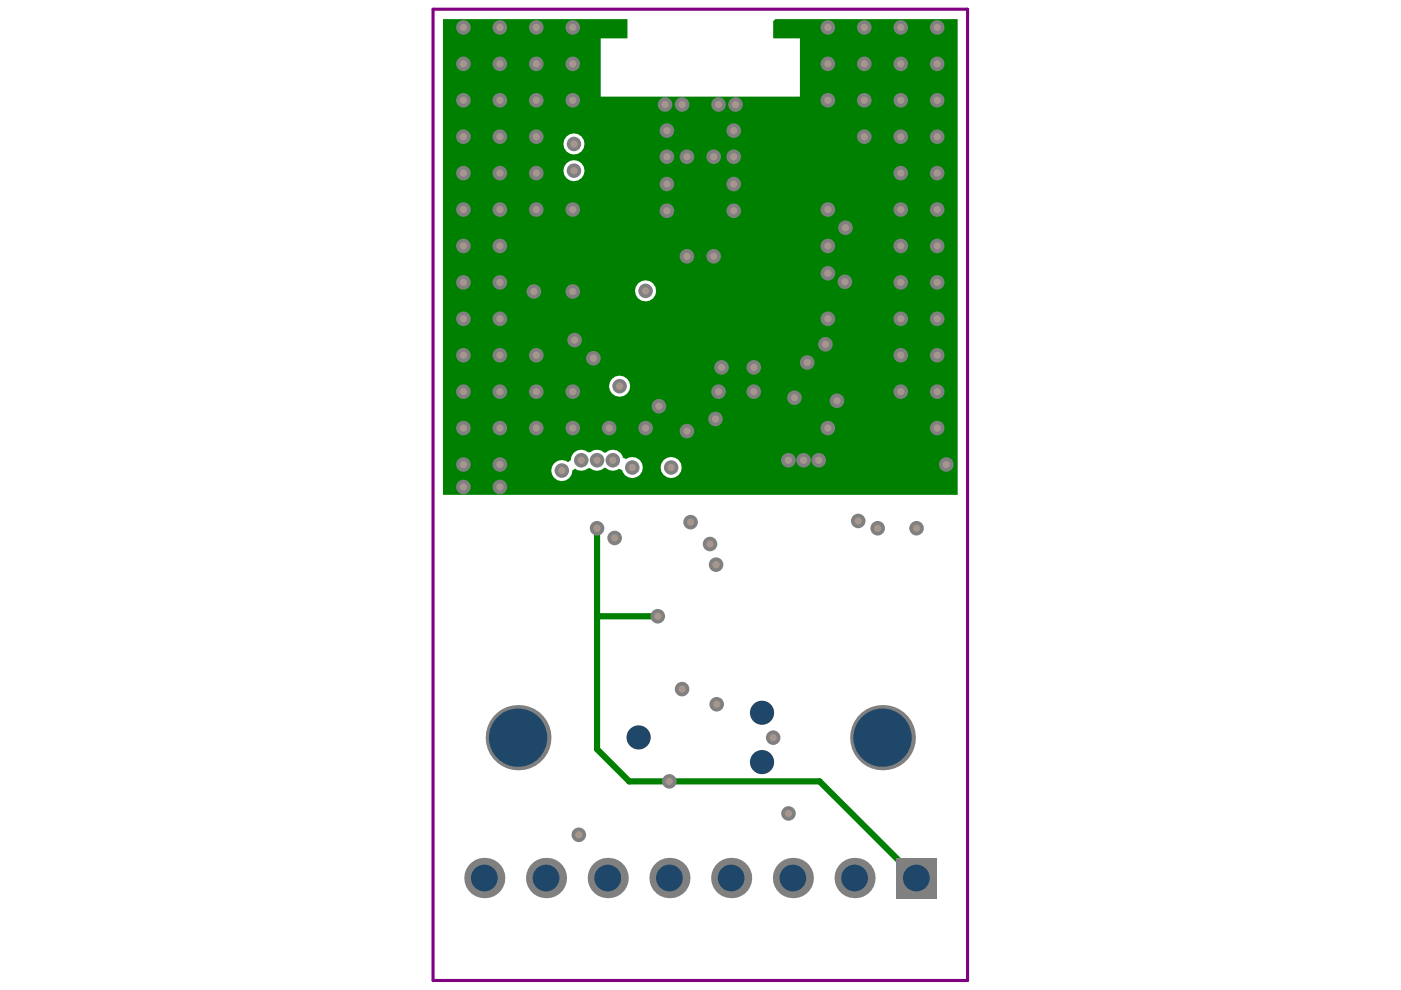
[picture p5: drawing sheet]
<svg xmlns="http://www.w3.org/2000/svg" width="297mm" height="210mm" viewBox="0 0 297 210" stroke-linecap="round" stroke-linejoin="round" font-family="sans-serif">
<path d="M93.9 4.1h39.1v4h-5.6v12.4h42.2v-12.4h-5.7v-3.6l.5-.4h38.6v100.8h-109.1zM119.5 30.5a2.24 2.24 0 0 0 4.4 0 2.24 2.24 0 0 0-4.4 0zM119.5 36.2a2.24 2.24 0 0 0 4.4 0 2.24 2.24 0 0 0-4.4 0zM134.6 61.7a2.25 2.25 0 0 0 4.5 0 2.25 2.25 0 0 0-4.5 0zM129.1 81.9a2.25 2.25 0 0 0 4.5 0 2.25 2.25 0 0 0-4.5 0zM117.5 98.2a2.24 2.24 0 0 0 .8 3.6 2.24 2.24 0 0 0 3.1-2l.5-.4a2.32 2.32 0 0 0 3-.2 2.55 2.55 0 0 0 3.3 0h.1a2.15 2.15 0 0 0 2.9 .2l.7 .3a2.22 2.22 0 0 0 3 1.5 2.22 2.22 0 0 0 1.1-3.1 2.22 2.22 0 0 0-3.2-.8l-.7-.2a2.2 2.2 0 0 0-3.8-1.1h-.1a2.41 2.41 0 0 0-3.3 0 2.34 2.34 0 0 0-2.5-.5 2.34 2.34 0 0 0-1.4 2.1l-.6 .4a2.15 2.15 0 0 0-2.9 .2zM140.1 99.1a2.24 2.24 0 0 0 4.4 0 2.24 2.24 0 0 0-4.4 0z" fill="#008000"/>
<path d="M126.6 112v46.8l6.8 6.9h40.4l20.5 20.5M126.6 130.7h12.9" fill="none" stroke="#008000" stroke-width="1.3"/>
<circle cx="130.3" cy="114.1" r="1.55" fill="#808080"/>
<circle cx="130.3" cy="114.1" r=".77" fill="#a6968d"/>
<circle cx="139.5" cy="130.7" r="1.55" fill="#808080"/>
<circle cx="139.5" cy="130.7" r=".77" fill="#a6968d"/>
<circle cx="151.8" cy="119.7" r="1.55" fill="#808080"/>
<circle cx="151.8" cy="119.7" r=".77" fill="#a6968d"/>
<circle cx="150.5" cy="115.3" r="1.55" fill="#808080"/>
<circle cx="150.5" cy="115.3" r=".77" fill="#a6968d"/>
<circle cx="152" cy="149.3" r="1.55" fill="#808080"/>
<circle cx="152" cy="149.3" r=".77" fill="#a6968d"/>
<circle cx="163.9" cy="156.4" r="1.55" fill="#808080"/>
<circle cx="163.9" cy="156.4" r=".77" fill="#a6968d"/>
<circle cx="167.2" cy="172.5" r="1.55" fill="#808080"/>
<circle cx="167.2" cy="172.5" r=".77" fill="#a6968d"/>
<circle cx="146.4" cy="110.7" r="1.55" fill="#808080"/>
<circle cx="146.4" cy="110.7" r=".77" fill="#a6968d"/>
<circle cx="171.1" cy="76.9" r="1.55" fill="#808080"/>
<circle cx="171.1" cy="76.9" r=".77" fill="#a6968d"/>
<circle cx="121.4" cy="61.8" r="1.55" fill="#808080"/>
<circle cx="121.4" cy="61.8" r=".77" fill="#a6968d"/>
<circle cx="113.2" cy="61.8" r="1.55" fill="#808080"/>
<circle cx="113.2" cy="61.8" r=".77" fill="#a6968d"/>
<circle cx="155.6" cy="44.7" r="1.55" fill="#808080"/>
<circle cx="155.6" cy="44.7" r=".77" fill="#a6968d"/>
<circle cx="151.3" cy="54.3" r="1.55" fill="#808080"/>
<circle cx="151.3" cy="54.3" r=".77" fill="#a6968d"/>
<circle cx="198.7" cy="5.8" r="1.55" fill="#808080"/>
<circle cx="198.7" cy="5.8" r=".77" fill="#a6968d"/>
<circle cx="198.7" cy="13.5" r="1.55" fill="#808080"/>
<circle cx="198.7" cy="13.5" r=".77" fill="#a6968d"/>
<circle cx="198.7" cy="21.3" r="1.55" fill="#808080"/>
<circle cx="198.7" cy="21.3" r=".77" fill="#a6968d"/>
<circle cx="198.7" cy="29" r="1.55" fill="#808080"/>
<circle cx="198.7" cy="29" r=".77" fill="#a6968d"/>
<circle cx="198.7" cy="36.7" r="1.55" fill="#808080"/>
<circle cx="198.7" cy="36.7" r=".77" fill="#a6968d"/>
<circle cx="198.7" cy="44.4" r="1.55" fill="#808080"/>
<circle cx="198.7" cy="44.4" r=".77" fill="#a6968d"/>
<circle cx="198.7" cy="52.1" r="1.55" fill="#808080"/>
<circle cx="198.7" cy="52.2" r=".77" fill="#a6968d"/>
<circle cx="198.7" cy="59.9" r="1.55" fill="#808080"/>
<circle cx="198.7" cy="59.9" r=".77" fill="#a6968d"/>
<circle cx="198.7" cy="67.6" r="1.55" fill="#808080"/>
<circle cx="198.7" cy="67.6" r=".77" fill="#a6968d"/>
<circle cx="198.7" cy="75.3" r="1.55" fill="#808080"/>
<circle cx="198.7" cy="75.3" r=".77" fill="#a6968d"/>
<circle cx="198.7" cy="83" r="1.55" fill="#808080"/>
<circle cx="198.7" cy="83" r=".77" fill="#a6968d"/>
<circle cx="198.7" cy="90.8" r="1.55" fill="#808080"/>
<circle cx="198.7" cy="90.8" r=".77" fill="#a6968d"/>
<circle cx="191" cy="5.8" r="1.55" fill="#808080"/>
<circle cx="191" cy="5.8" r=".77" fill="#a6968d"/>
<circle cx="191" cy="13.5" r="1.55" fill="#808080"/>
<circle cx="191" cy="13.5" r=".77" fill="#a6968d"/>
<circle cx="191" cy="21.3" r="1.55" fill="#808080"/>
<circle cx="191" cy="21.3" r=".77" fill="#a6968d"/>
<circle cx="191" cy="29" r="1.55" fill="#808080"/>
<circle cx="191" cy="29" r=".77" fill="#a6968d"/>
<circle cx="191" cy="36.7" r="1.55" fill="#808080"/>
<circle cx="191" cy="36.7" r=".77" fill="#a6968d"/>
<circle cx="191" cy="44.4" r="1.55" fill="#808080"/>
<circle cx="191" cy="44.4" r=".77" fill="#a6968d"/>
<circle cx="191" cy="52.1" r="1.55" fill="#808080"/>
<circle cx="191" cy="52.2" r=".77" fill="#a6968d"/>
<circle cx="191" cy="59.9" r="1.55" fill="#808080"/>
<circle cx="191" cy="59.9" r=".77" fill="#a6968d"/>
<circle cx="191" cy="67.6" r="1.55" fill="#808080"/>
<circle cx="191" cy="67.6" r=".77" fill="#a6968d"/>
<circle cx="191" cy="75.3" r="1.55" fill="#808080"/>
<circle cx="191" cy="75.3" r=".77" fill="#a6968d"/>
<circle cx="191" cy="83" r="1.55" fill="#808080"/>
<circle cx="191" cy="83" r=".77" fill="#a6968d"/>
<circle cx="183.2" cy="5.8" r="1.55" fill="#808080"/>
<circle cx="183.3" cy="5.8" r=".77" fill="#a6968d"/>
<circle cx="183.2" cy="13.5" r="1.55" fill="#808080"/>
<circle cx="183.3" cy="13.5" r=".77" fill="#a6968d"/>
<circle cx="183.2" cy="21.3" r="1.55" fill="#808080"/>
<circle cx="183.3" cy="21.3" r=".77" fill="#a6968d"/>
<circle cx="183.2" cy="29" r="1.55" fill="#808080"/>
<circle cx="183.3" cy="29" r=".77" fill="#a6968d"/>
<circle cx="175.5" cy="5.8" r="1.55" fill="#808080"/>
<circle cx="175.5" cy="5.8" r=".77" fill="#a6968d"/>
<circle cx="175.5" cy="13.5" r="1.55" fill="#808080"/>
<circle cx="175.5" cy="13.5" r=".77" fill="#a6968d"/>
<circle cx="175.5" cy="21.3" r="1.55" fill="#808080"/>
<circle cx="175.5" cy="21.3" r=".77" fill="#a6968d"/>
<circle cx="175.5" cy="44.4" r="1.55" fill="#808080"/>
<circle cx="175.5" cy="44.4" r=".77" fill="#a6968d"/>
<circle cx="175.5" cy="52.2" r="1.55" fill="#808080"/>
<circle cx="175.5" cy="52.2" r=".77" fill="#a6968d"/>
<circle cx="175.5" cy="67.6" r="1.55" fill="#808080"/>
<circle cx="175.5" cy="67.6" r=".77" fill="#a6968d"/>
<circle cx="175.5" cy="90.8" r="1.55" fill="#808080"/>
<circle cx="175.5" cy="90.8" r=".77" fill="#a6968d"/>
<circle cx="152.3" cy="83" r="1.55" fill="#808080"/>
<circle cx="152.3" cy="83" r=".77" fill="#a6968d"/>
<circle cx="136.9" cy="90.8" r="1.55" fill="#808080"/>
<circle cx="136.9" cy="90.8" r=".77" fill="#a6968d"/>
<circle cx="129.2" cy="90.8" r="1.55" fill="#808080"/>
<circle cx="129.2" cy="90.8" r=".77" fill="#a6968d"/>
<circle cx="121.4" cy="5.8" r="1.55" fill="#808080"/>
<circle cx="121.4" cy="5.8" r=".77" fill="#a6968d"/>
<circle cx="121.4" cy="13.5" r="1.55" fill="#808080"/>
<circle cx="121.4" cy="13.5" r=".77" fill="#a6968d"/>
<circle cx="121.4" cy="21.3" r="1.55" fill="#808080"/>
<circle cx="121.4" cy="21.3" r=".77" fill="#a6968d"/>
<circle cx="121.4" cy="44.4" r="1.55" fill="#808080"/>
<circle cx="121.4" cy="44.4" r=".77" fill="#a6968d"/>
<circle cx="121.4" cy="83" r="1.55" fill="#808080"/>
<circle cx="121.4" cy="83" r=".77" fill="#a6968d"/>
<circle cx="121.4" cy="90.8" r="1.55" fill="#808080"/>
<circle cx="121.4" cy="90.8" r=".77" fill="#a6968d"/>
<circle cx="113.7" cy="5.8" r="1.55" fill="#808080"/>
<circle cx="113.7" cy="5.8" r=".77" fill="#a6968d"/>
<circle cx="113.7" cy="13.5" r="1.55" fill="#808080"/>
<circle cx="113.7" cy="13.5" r=".77" fill="#a6968d"/>
<circle cx="113.7" cy="21.3" r="1.55" fill="#808080"/>
<circle cx="113.7" cy="21.3" r=".77" fill="#a6968d"/>
<circle cx="113.7" cy="29" r="1.55" fill="#808080"/>
<circle cx="113.7" cy="29" r=".77" fill="#a6968d"/>
<circle cx="113.7" cy="36.7" r="1.55" fill="#808080"/>
<circle cx="113.7" cy="36.7" r=".77" fill="#a6968d"/>
<circle cx="113.7" cy="44.4" r="1.55" fill="#808080"/>
<circle cx="113.7" cy="44.4" r=".77" fill="#a6968d"/>
<circle cx="113.7" cy="75.3" r="1.55" fill="#808080"/>
<circle cx="113.7" cy="75.3" r=".77" fill="#a6968d"/>
<circle cx="113.7" cy="83" r="1.55" fill="#808080"/>
<circle cx="113.7" cy="83" r=".77" fill="#a6968d"/>
<circle cx="113.7" cy="90.8" r="1.55" fill="#808080"/>
<circle cx="113.7" cy="90.8" r=".77" fill="#a6968d"/>
<circle cx="106" cy="5.8" r="1.55" fill="#808080"/>
<circle cx="106" cy="5.8" r=".77" fill="#a6968d"/>
<circle cx="106" cy="13.5" r="1.55" fill="#808080"/>
<circle cx="106" cy="13.5" r=".77" fill="#a6968d"/>
<circle cx="106" cy="21.3" r="1.55" fill="#808080"/>
<circle cx="106" cy="21.3" r=".77" fill="#a6968d"/>
<circle cx="106" cy="29" r="1.55" fill="#808080"/>
<circle cx="106" cy="29" r=".77" fill="#a6968d"/>
<circle cx="106" cy="36.7" r="1.55" fill="#808080"/>
<circle cx="106" cy="36.7" r=".77" fill="#a6968d"/>
<circle cx="106" cy="44.4" r="1.55" fill="#808080"/>
<circle cx="106" cy="44.4" r=".77" fill="#a6968d"/>
<circle cx="106" cy="52.1" r="1.55" fill="#808080"/>
<circle cx="106" cy="52.2" r=".77" fill="#a6968d"/>
<circle cx="106" cy="59.9" r="1.55" fill="#808080"/>
<circle cx="106" cy="59.9" r=".77" fill="#a6968d"/>
<circle cx="106" cy="67.6" r="1.55" fill="#808080"/>
<circle cx="106" cy="67.6" r=".77" fill="#a6968d"/>
<circle cx="106" cy="75.3" r="1.55" fill="#808080"/>
<circle cx="106" cy="75.3" r=".77" fill="#a6968d"/>
<circle cx="106" cy="83" r="1.55" fill="#808080"/>
<circle cx="106" cy="83" r=".77" fill="#a6968d"/>
<circle cx="106" cy="90.8" r="1.55" fill="#808080"/>
<circle cx="106" cy="90.8" r=".77" fill="#a6968d"/>
<circle cx="98.3" cy="5.8" r="1.55" fill="#808080"/>
<circle cx="98.3" cy="5.8" r=".77" fill="#a6968d"/>
<circle cx="98.3" cy="13.5" r="1.55" fill="#808080"/>
<circle cx="98.3" cy="13.5" r=".77" fill="#a6968d"/>
<circle cx="98.3" cy="21.3" r="1.55" fill="#808080"/>
<circle cx="98.3" cy="21.3" r=".77" fill="#a6968d"/>
<circle cx="98.3" cy="29" r="1.55" fill="#808080"/>
<circle cx="98.3" cy="29" r=".77" fill="#a6968d"/>
<circle cx="98.3" cy="36.7" r="1.55" fill="#808080"/>
<circle cx="98.3" cy="36.7" r=".77" fill="#a6968d"/>
<circle cx="98.3" cy="44.4" r="1.55" fill="#808080"/>
<circle cx="98.3" cy="44.4" r=".77" fill="#a6968d"/>
<circle cx="98.3" cy="52.2" r="1.55" fill="#808080"/>
<circle cx="98.3" cy="52.2" r=".77" fill="#a6968d"/>
<circle cx="98.3" cy="59.9" r="1.55" fill="#808080"/>
<circle cx="98.3" cy="59.9" r=".77" fill="#a6968d"/>
<circle cx="98.3" cy="67.6" r="1.55" fill="#808080"/>
<circle cx="98.3" cy="67.6" r=".77" fill="#a6968d"/>
<circle cx="98.3" cy="75.3" r="1.55" fill="#808080"/>
<circle cx="98.3" cy="75.3" r=".77" fill="#a6968d"/>
<circle cx="98.3" cy="83" r="1.55" fill="#808080"/>
<circle cx="98.3" cy="83" r=".77" fill="#a6968d"/>
<circle cx="98.3" cy="90.8" r="1.55" fill="#808080"/>
<circle cx="98.3" cy="90.8" r=".77" fill="#a6968d"/>
<circle cx="136.9" cy="61.7" r="1.55" fill="#808080"/>
<circle cx="136.9" cy="61.7" r=".77" fill="#a6968d"/>
<circle cx="121.7" cy="36.2" r="1.55" fill="#808080"/>
<circle cx="121.7" cy="36.2" r=".77" fill="#a6968d"/>
<circle cx="141.9" cy="165.7" r="1.55" fill="#808080"/>
<circle cx="141.9" cy="165.7" r=".77" fill="#a6968d"/>
<circle cx="200.6" cy="98.5" r="1.55" fill="#808080"/>
<circle cx="200.6" cy="98.5" r=".77" fill="#a6968d"/>
<circle cx="179.1" cy="59.7" r="1.55" fill="#808080"/>
<circle cx="179.1" cy="59.7" r=".77" fill="#a6968d"/>
<circle cx="179.3" cy="48.3" r="1.55" fill="#808080"/>
<circle cx="179.3" cy="48.3" r=".77" fill="#a6968d"/>
<circle cx="175.5" cy="57.9" r="1.55" fill="#808080"/>
<circle cx="175.5" cy="57.9" r=".77" fill="#a6968d"/>
<circle cx="177.5" cy="85" r="1.55" fill="#808080"/>
<circle cx="177.5" cy="85" r=".77" fill="#a6968d"/>
<circle cx="168.4" cy="84.3" r="1.55" fill="#808080"/>
<circle cx="168.4" cy="84.3" r=".77" fill="#a6968d"/>
<circle cx="159.8" cy="83" r="1.55" fill="#808080"/>
<circle cx="159.8" cy="83" r=".77" fill="#a6968d"/>
<circle cx="159.8" cy="77.9" r="1.55" fill="#808080"/>
<circle cx="159.8" cy="77.9" r=".77" fill="#a6968d"/>
<circle cx="153" cy="77.9" r="1.55" fill="#808080"/>
<circle cx="153" cy="77.9" r=".77" fill="#a6968d"/>
<circle cx="151.7" cy="88.8" r="1.55" fill="#808080"/>
<circle cx="151.7" cy="88.8" r=".77" fill="#a6968d"/>
<circle cx="145.6" cy="91.4" r="1.55" fill="#808080"/>
<circle cx="145.6" cy="91.4" r=".77" fill="#a6968d"/>
<circle cx="125.8" cy="76" r="1.55" fill="#808080"/>
<circle cx="125.8" cy="76" r=".77" fill="#a6968d"/>
<circle cx="121.8" cy="72.1" r="1.55" fill="#808080"/>
<circle cx="121.8" cy="72.1" r=".77" fill="#a6968d"/>
<circle cx="131.4" cy="81.9" r="1.55" fill="#808080"/>
<circle cx="131.4" cy="81.9" r=".77" fill="#a6968d"/>
<circle cx="139.7" cy="86.1" r="1.55" fill="#808080"/>
<circle cx="139.7" cy="86.1" r=".77" fill="#a6968d"/>
<circle cx="98.3" cy="103.2" r="1.55" fill="#808080"/>
<circle cx="98.3" cy="103.2" r=".77" fill="#a6968d"/>
<circle cx="106" cy="103.2" r="1.55" fill="#808080"/>
<circle cx="106" cy="103.2" r=".77" fill="#a6968d"/>
<circle cx="106" cy="98.5" r="1.55" fill="#808080"/>
<circle cx="106" cy="98.5" r=".77" fill="#a6968d"/>
<circle cx="98.3" cy="98.5" r="1.55" fill="#808080"/>
<circle cx="98.3" cy="98.5" r=".77" fill="#a6968d"/>
<circle cx="142.3" cy="99.1" r="1.55" fill="#808080"/>
<circle cx="142.3" cy="99.1" r=".77" fill="#a6968d"/>
<circle cx="144.6" cy="146.1" r="1.55" fill="#808080"/>
<circle cx="144.6" cy="146.1" r=".77" fill="#a6968d"/>
<circle cx="194.3" cy="112" r="1.55" fill="#808080"/>
<circle cx="194.3" cy="112" r=".77" fill="#a6968d"/>
<circle cx="186.1" cy="112" r="1.55" fill="#808080"/>
<circle cx="186.1" cy="112" r=".77" fill="#a6968d"/>
<circle cx="182" cy="110.5" r="1.55" fill="#808080"/>
<circle cx="182" cy="110.5" r=".77" fill="#a6968d"/>
<circle cx="126.6" cy="112" r="1.55" fill="#808080"/>
<circle cx="126.6" cy="112" r=".77" fill="#a6968d"/>
<circle cx="122.7" cy="177" r="1.55" fill="#808080"/>
<circle cx="122.7" cy="177" r=".77" fill="#a6968d"/>
<circle cx="145.6" cy="54.3" r="1.55" fill="#808080"/>
<circle cx="145.6" cy="54.3" r=".77" fill="#a6968d"/>
<circle cx="141.4" cy="44.7" r="1.55" fill="#808080"/>
<circle cx="141.4" cy="44.7" r=".77" fill="#a6968d"/>
<circle cx="141.4" cy="39" r="1.55" fill="#808080"/>
<circle cx="141.4" cy="39" r=".77" fill="#a6968d"/>
<circle cx="155.6" cy="39" r="1.55" fill="#808080"/>
<circle cx="155.6" cy="39" r=".77" fill="#a6968d"/>
<circle cx="155.6" cy="33.2" r="1.55" fill="#808080"/>
<circle cx="155.6" cy="33.2" r=".77" fill="#a6968d"/>
<circle cx="151.3" cy="33.2" r="1.55" fill="#808080"/>
<circle cx="151.3" cy="33.2" r=".77" fill="#a6968d"/>
<circle cx="145.6" cy="33.2" r="1.55" fill="#808080"/>
<circle cx="145.6" cy="33.2" r=".77" fill="#a6968d"/>
<circle cx="141.4" cy="33.2" r="1.55" fill="#808080"/>
<circle cx="141.4" cy="33.2" r=".77" fill="#a6968d"/>
<circle cx="155.6" cy="27.7" r="1.55" fill="#808080"/>
<circle cx="155.6" cy="27.7" r=".77" fill="#a6968d"/>
<circle cx="141.4" cy="27.7" r="1.55" fill="#808080"/>
<circle cx="141.4" cy="27.7" r=".77" fill="#a6968d"/>
<circle cx="152.3" cy="22.2" r="1.55" fill="#808080"/>
<circle cx="152.3" cy="22.2" r=".77" fill="#a6968d"/>
<circle cx="155.9" cy="22.2" r="1.55" fill="#808080"/>
<circle cx="155.9" cy="22.2" r=".77" fill="#a6968d"/>
<circle cx="144.6" cy="22.2" r="1.55" fill="#808080"/>
<circle cx="144.6" cy="22.2" r=".77" fill="#a6968d"/>
<circle cx="141" cy="22.2" r="1.55" fill="#808080"/>
<circle cx="141" cy="22.2" r=".77" fill="#a6968d"/>
<circle cx="134.1" cy="99.1" r="1.55" fill="#808080"/>
<circle cx="134.1" cy="99.1" r=".77" fill="#a6968d"/>
<circle cx="121.7" cy="30.5" r="1.55" fill="#808080"/>
<circle cx="121.7" cy="30.5" r=".77" fill="#a6968d"/>
<circle cx="119.1" cy="99.8" r="1.55" fill="#808080"/>
<circle cx="119.1" cy="99.8" r=".77" fill="#a6968d"/>
<circle cx="175" cy="73" r="1.55" fill="#808080"/>
<circle cx="175" cy="73" r=".77" fill="#a6968d"/>
<circle cx="167.2" cy="97.6" r="1.55" fill="#808080"/>
<circle cx="167.2" cy="97.6" r=".77" fill="#a6968d"/>
<circle cx="173.6" cy="97.6" r="1.55" fill="#808080"/>
<circle cx="173.6" cy="97.6" r=".77" fill="#a6968d"/>
<circle cx="170.4" cy="97.6" r="1.55" fill="#808080"/>
<circle cx="170.4" cy="97.6" r=".77" fill="#a6968d"/>
<circle cx="123.2" cy="97.6" r="1.55" fill="#808080"/>
<circle cx="123.2" cy="97.6" r=".77" fill="#a6968d"/>
<circle cx="129.9" cy="97.6" r="1.55" fill="#808080"/>
<circle cx="129.9" cy="97.6" r=".77" fill="#a6968d"/>
<circle cx="126.6" cy="97.6" r="1.55" fill="#808080"/>
<circle cx="126.6" cy="97.6" r=".77" fill="#a6968d"/>
<circle cx="109.8" cy="156.4" r="6.9" fill="#808080"/>
<circle cx="109.8" cy="156.4" r="6.2" fill="#1f4769"/>
<circle cx="161.6" cy="151.1" r="2.33" fill="#808080"/>
<circle cx="161.6" cy="151.1" r="2.56" fill="#1f4769"/>
<circle cx="161.6" cy="161.6" r="2.33" fill="#808080"/>
<circle cx="161.6" cy="161.6" r="2.56" fill="#1f4769"/>
<circle cx="187.1" cy="156.4" r="6.9" fill="#808080"/>
<circle cx="187.1" cy="156.4" r="6.2" fill="#1f4769"/>
<circle cx="168.1" cy="186.2" r="4.3" fill="#808080"/>
<circle cx="168.1" cy="186.2" r="2.83" fill="#1f4769"/>
<circle cx="155" cy="186.2" r="4.3" fill="#808080"/>
<circle cx="155" cy="186.2" r="2.83" fill="#1f4769"/>
<path d="M190 181.9h8.5v8.5h-8.5z" fill-rule="evenodd" fill="#808080"/>
<circle cx="194.3" cy="186.2" r="2.83" fill="#1f4769"/>
<circle cx="181.2" cy="186.2" r="4.3" fill="#808080"/>
<circle cx="181.2" cy="186.2" r="2.83" fill="#1f4769"/>
<circle cx="115.8" cy="186.2" r="4.3" fill="#808080"/>
<circle cx="115.8" cy="186.2" r="2.83" fill="#1f4769"/>
<circle cx="102.7" cy="186.2" r="4.3" fill="#808080"/>
<circle cx="102.7" cy="186.2" r="2.83" fill="#1f4769"/>
<circle cx="141.9" cy="186.2" r="4.3" fill="#808080"/>
<circle cx="141.9" cy="186.2" r="2.83" fill="#1f4769"/>
<circle cx="128.9" cy="186.2" r="4.3" fill="#808080"/>
<circle cx="128.9" cy="186.2" r="2.83" fill="#1f4769"/>
<circle cx="135.4" cy="156.4" r="2.33" fill="#808080"/>
<circle cx="135.4" cy="156.4" r="2.56" fill="#1f4769"/>
<path d="M91.8 2h113.3v205.9h-113.3z" fill="none" stroke="#800080" stroke-width=".66"/>
</svg>
